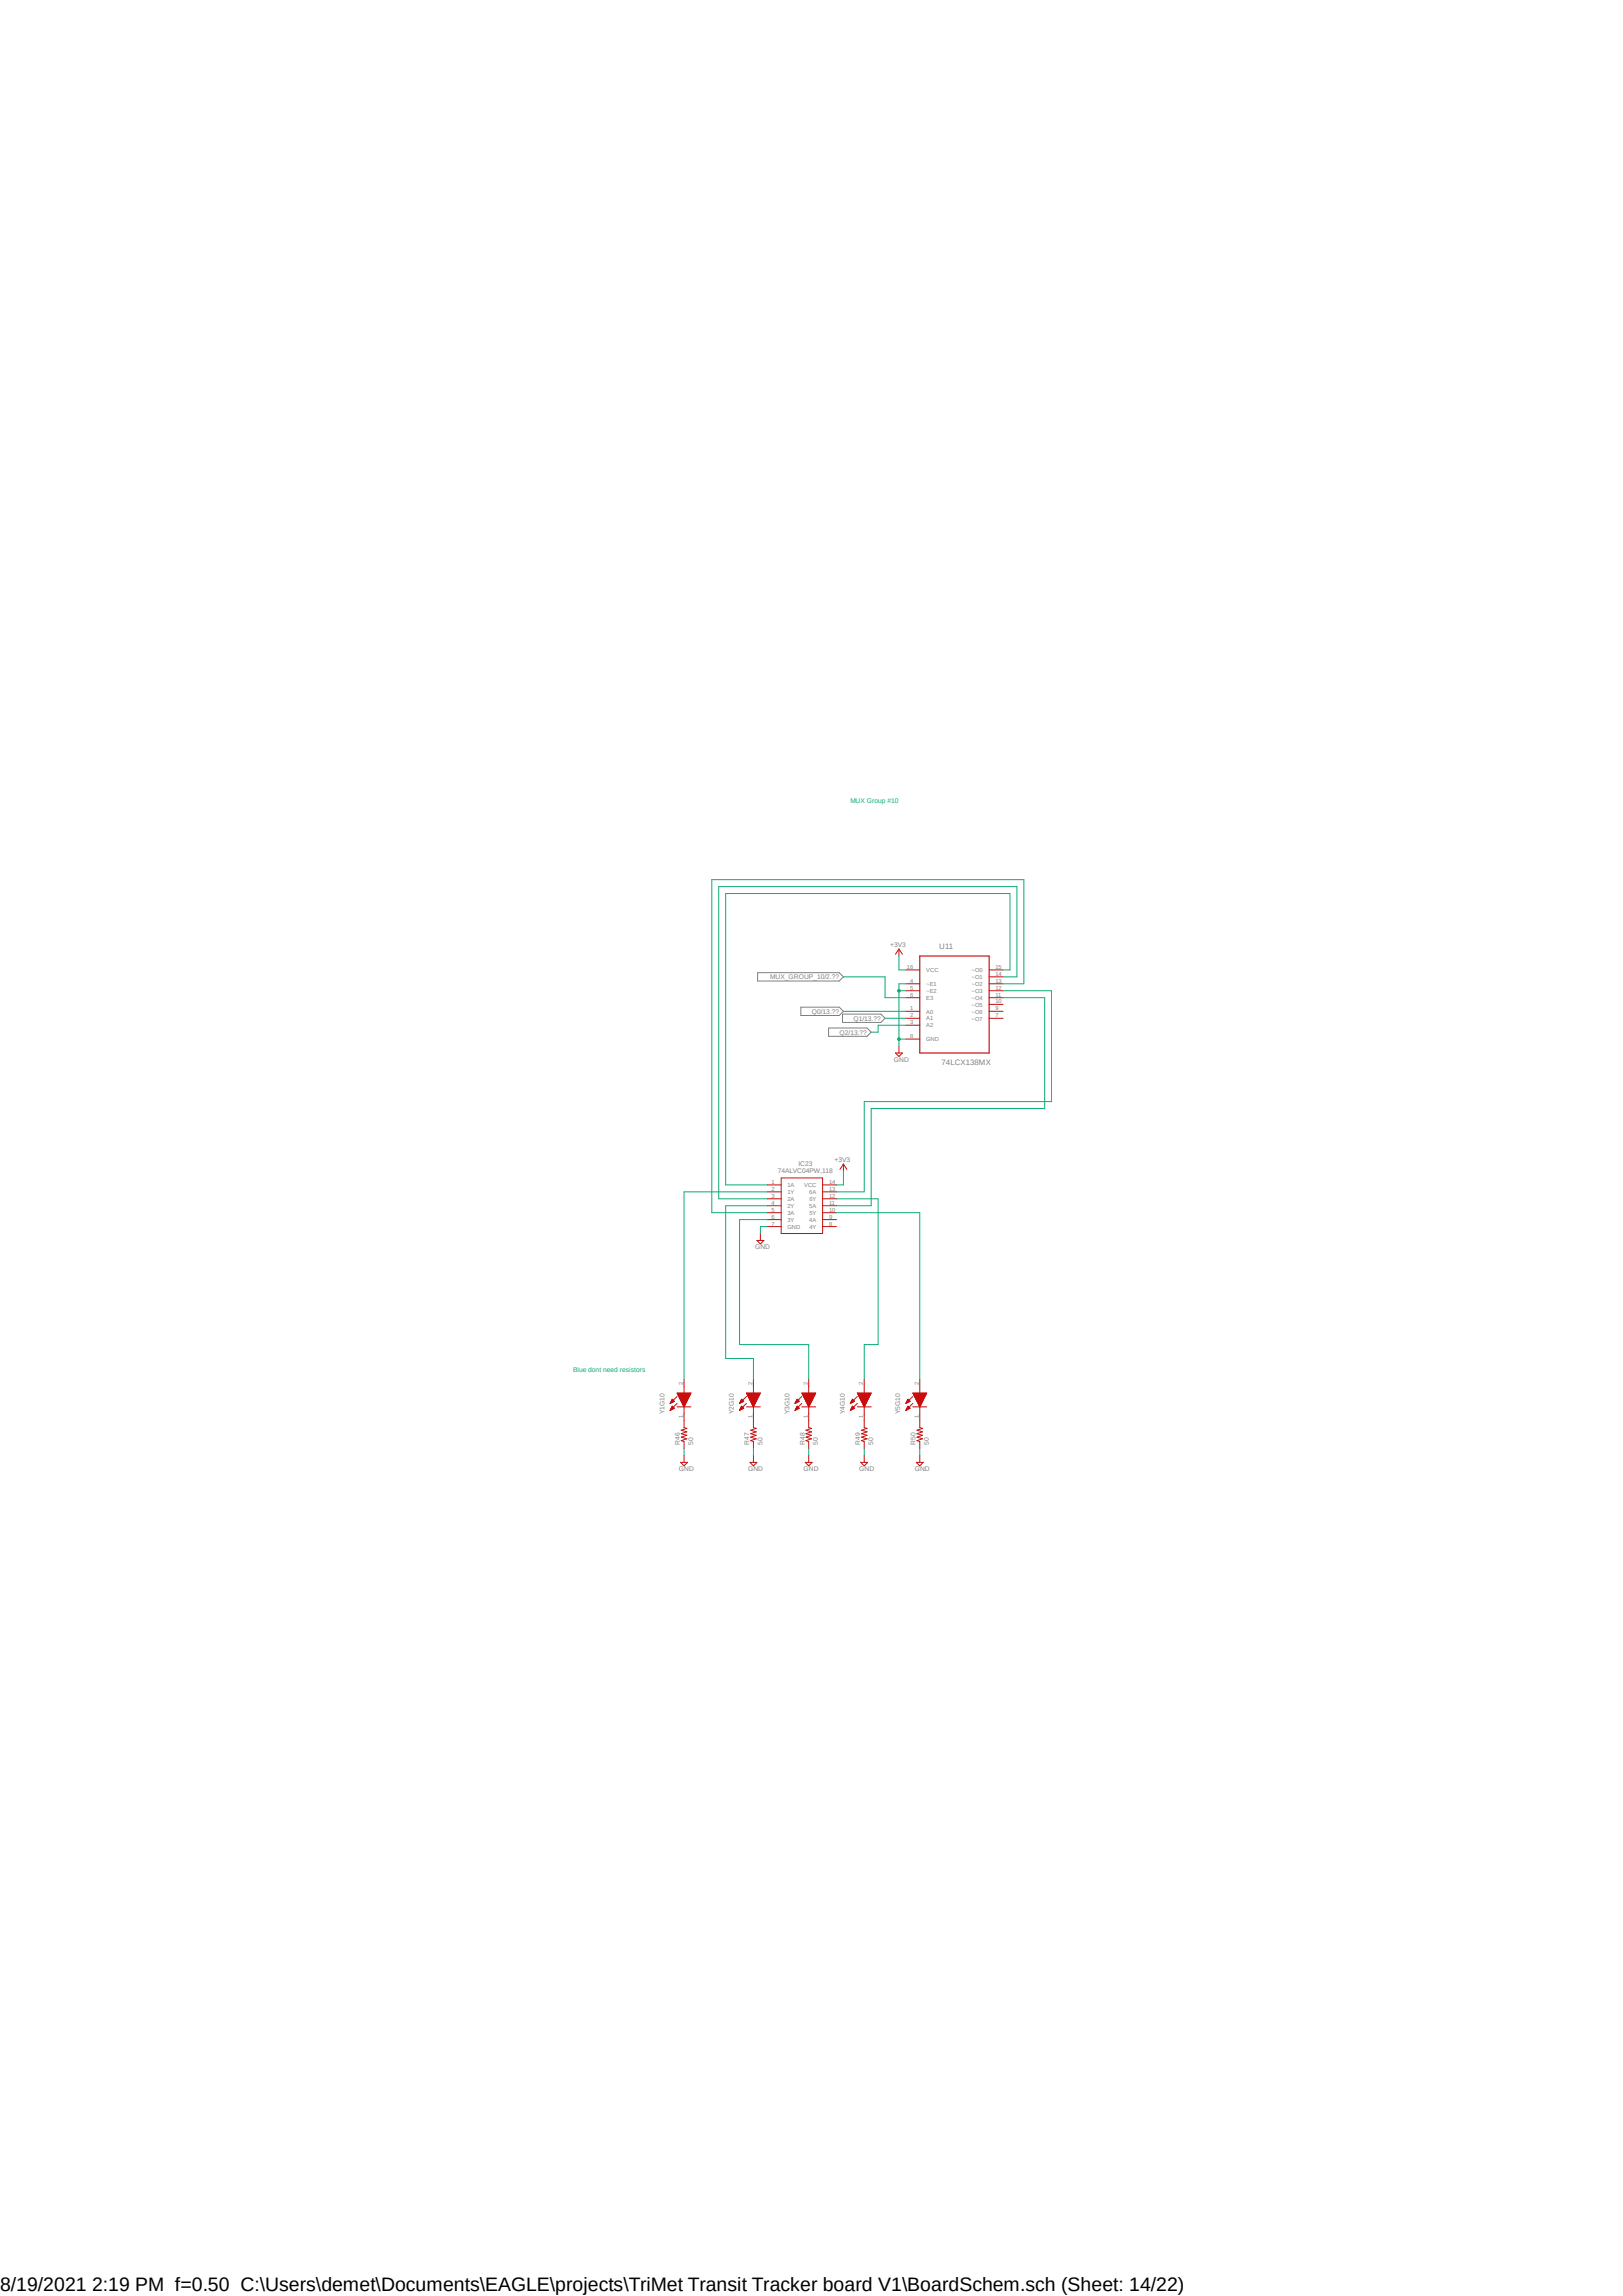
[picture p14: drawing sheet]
<svg xmlns="http://www.w3.org/2000/svg" width="297mm" height="420mm" viewBox="0 0 297 420" stroke-linecap="round" stroke-linejoin="round" font-family="sans-serif">
<defs><g id="words">
<text font-size="3.6" x="0" y="419.1">8/19/2021 2:19 PM f=0.50 C:\Users\demet\Documents\EAGLE\projects\TriMet Transit Tracker board V1\BoardSchem.sch (Sheet: 14/22)</text>
<g font-size="1.4" fill="#808080">
<text x="171.9" y="173.6">U11</text>
<text x="172.3" y="194.9">74LCX138MX</text>
</g>
<g font-size="1.2" fill="#0dab76">
<text x="155.6" y="146.9">MUX Group #10</text>
<text x="104.9" y="251">Blue dont need resistors</text>
</g>
<g font-size="1.2" fill="#808080">
<text x="162.9" y="173.2">+3V3</text>
<text x="141" y="179.1">MUX_GROUP_10/2.??</text>
<text x="148.5" y="185.5">Q0/13.??</text>
<text x="153.6" y="189.3">Q2/13.??</text>
<text x="156.2" y="186.7">Q1/13.??</text>
<text x="163.6" y="194.2">GND</text>
<text x="142.3" y="214.6">74ALVC04PW,118</text>
<text x="146.1" y="213.4">IC23</text>
<text x="152.7" y="212.6">+3V3</text>
<text x="138.2" y="228.5">GND</text>
<text x="121.6" y="258.7" transform="rotate(-90 121.6 258.7)">Y1G10</text>
<text x="134.3" y="258.7" transform="rotate(-90 134.3 258.7)">Y2G10</text>
<text x="144.5" y="258.7" transform="rotate(-90 144.5 258.7)">Y3G10</text>
<text x="154.6" y="258.7" transform="rotate(-90 154.6 258.7)">Y4G10</text>
<text x="164.8" y="258.7" transform="rotate(-90 164.8 258.7)">Y5G10</text>
<text x="124.2" y="269.1">GND</text>
<text x="124.4" y="264.3" transform="rotate(-90 124.4 264.3)">R46</text>
<text x="126.8" y="264.3" transform="rotate(-90 126.8 264.3)">50</text>
<text x="136.9" y="269.1">GND</text>
<text x="137.1" y="264.3" transform="rotate(-90 137.1 264.3)">R47</text>
<text x="139.5" y="264.3" transform="rotate(-90 139.5 264.3)">50</text>
<text x="147.1" y="269.1">GND</text>
<text x="147.3" y="264.3" transform="rotate(-90 147.3 264.3)">R48</text>
<text x="149.6" y="264.3" transform="rotate(-90 149.6 264.3)">50</text>
<text x="157.2" y="269.1">GND</text>
<text x="157.4" y="264.3" transform="rotate(-90 157.4 264.3)">R49</text>
<text x="159.8" y="264.3" transform="rotate(-90 159.8 264.3)">50</text>
<text x="167.4" y="269.1">GND</text>
<text x="167.6" y="264.3" transform="rotate(-90 167.6 264.3)">R50</text>
<text x="170" y="264.3" transform="rotate(-90 170 264.3)">50</text>
</g>
<g font-size="1.1" fill="#808080">
<text x="165.9" y="177.2">16</text>
<text x="166.5" y="179.7">4</text>
<text x="169.5" y="177.8">VCC</text>
<text x="177.8" y="177.8">~O0</text>
<text x="177.8" y="179.1">~O1</text>
<text x="182.2" y="177.2">15</text>
<text x="182.2" y="178.5">14</text>
<text x="182.2" y="179.7">13</text>
<text x="166.5" y="181">5</text>
<text x="166.5" y="182.3">6</text>
<text x="166.5" y="184.8">1</text>
<text x="169.5" y="180.3">~E1</text>
<text x="169.5" y="181.6">~E2</text>
<text x="169.5" y="182.9">E3</text>
<text x="169.5" y="185.4">A0</text>
<text x="177.8" y="180.3">~O2</text>
<text x="177.8" y="181.6">~O3</text>
<text x="177.8" y="182.9">~O4</text>
<text x="177.8" y="184.1">~O5</text>
<text x="177.8" y="185.4">~O6</text>
<text x="182.2" y="181">12</text>
<text x="182.2" y="182.3">11</text>
<text x="182.2" y="183.6">10</text>
<text x="182.2" y="184.8">9</text>
<text x="166.5" y="186.1">2</text>
<text x="166.5" y="187.4">3</text>
<text x="166.5" y="189.9">8</text>
<text x="169.5" y="186.6">A1</text>
<text x="169.5" y="187.9">A2</text>
<text x="169.5" y="190.5">GND</text>
<text x="177.8" y="186.7">~O7</text>
<text x="182.2" y="186.1">7</text>
<text x="141.2" y="216.6">1</text>
<text x="141.2" y="217.8">2</text>
<text x="141.2" y="219.1">3</text>
<text x="141.2" y="220.4">4</text>
<text x="141.2" y="221.7">5</text>
<text x="144.1" y="217.1">1A</text>
<text x="144.1" y="218.4">1Y</text>
<text x="144.1" y="219.7">2A</text>
<text x="144.1" y="220.9">2Y</text>
<text x="147.2" y="217.1">VCC</text>
<text x="148.1" y="218.4">6A</text>
<text x="148.1" y="220.9">5A</text>
<text x="148.1" y="219.7">6Y</text>
<text x="151.7" y="216.6">14</text>
<text x="151.7" y="217.8">13</text>
<text x="151.7" y="219.1">12</text>
<text x="151.7" y="220.4">11</text>
<text x="151.7" y="221.7">10</text>
<text x="141.2" y="222.9">6</text>
<text x="141.2" y="224.2">7</text>
<text x="144.1" y="222.2">3A</text>
<text x="144.1" y="223.5">3Y</text>
<text x="144.1" y="224.7">GND</text>
<text x="148.1" y="223.5">4A</text>
<text x="148.1" y="222.2">5Y</text>
<text x="148.1" y="224.7">4Y</text>
<text x="151.7" y="222.9">9</text>
<text x="151.7" y="224.2">8</text>
<text x="125" y="253.4" transform="rotate(-90 125 253.4)">2</text>
<text x="137.7" y="253.4" transform="rotate(-90 137.7 253.4)">2</text>
<text x="147.8" y="253.4" transform="rotate(-90 147.8 253.4)">2</text>
<text x="158" y="253.4" transform="rotate(-90 158 253.4)">2</text>
<text x="168.1" y="253.4" transform="rotate(-90 168.1 253.4)">2</text>
<text x="125" y="259.4" transform="rotate(-90 125 259.4)">1</text>
<text x="137.7" y="259.4" transform="rotate(-90 137.7 259.4)">1</text>
<text x="147.8" y="259.4" transform="rotate(-90 147.8 259.4)">1</text>
<text x="158" y="259.4" transform="rotate(-90 158 259.4)">1</text>
<text x="168.1" y="259.4" transform="rotate(-90 168.1 259.4)">1</text>
</g>
</g></defs>
<path d="M104.5 145.6l88 123.9M192.5 145.6l-88 123.9" fill="none" stroke="#fff" stroke-width=".18"/>
<path d="M138.6 177.9h15l.7 .8-.7 .8h-15zM146.6 184.2h7l.7 .8-.7 .8h-7zM151.6 188h7.1l.7 .8-.7 .8h-7.1zM154.2 185.5h7l.8 .8-.8 .7h-7z" fill="none" stroke="#808080" stroke-width=".18"/>
<path d="M168.3 174.9h12.7v17.7h-12.7z" fill="none" stroke="#c90d0c" stroke-width=".21"/>
<g fill="none" stroke="#c90d0c" stroke-width=".18">
<path d="M164.5 173.6l.6 .9M164.5 173.6l-.6 .9M164.5 173.6v1.3M165.8 177.4h2.5M165.8 180h2.5M181 177.4h2.6M181 180h2.6M181 178.7h2.6M163.9 192.6h1.2l-.6 .7zM164.5 191.3v1.3M165.8 181.2h2.5M165.8 182.5h2.5"/>
<path d="M165.8 185h2.5M165.8 186.3h2.5M165.8 187.5h2.5M165.8 190.1h2.5M181 181.2h2.6M181 182.5h2.6M181 185h2.6M181 186.3h2.6M181 183.7h2.6M140.4 216.7h2.6M140.4 218h2.6M140.4 219.3h2.6"/>
<path d="M143 215.5h7.5v10.1h-7.5zM150.5 216.7h2.6M150.5 218h2.6M150.5 219.3h2.6M154.3 212.9l.7 1M154.3 212.9l-.6 1M154.3 212.9v1.3M138.5 226.9h1.3l-.7 .6zM139.1 225.6v1.3M140.4 220.6h2.6M140.4 221.8h2.6M140.4 223.1h2.6"/>
<path d="M140.4 224.4h2.6M150.5 220.6h2.6M150.5 221.8h2.6M150.5 223.1h2.6M150.5 224.4h2.6M122.6 258h.1M122.6 256.7l.1 .1M122.7 256.7h.1M122.7 257.9h.1M122.7 256.6h.2M122.7 256.5h.3M122.7 257.9h.2"/>
<path d="M122.7 257.8h.3M122.8 256.5h.3M122.8 257.7h.3M122.8 256.4h.5M122.8 257.7h.5M122.9 256.3h.5M122.9 256.3h.4M122.9 257.6h.5M122.9 257.6h.4M122.9 256.2h.4M122.9 257.5h.4M122.9 256.2h.3"/>
<path d="M122.9 257.4h.3M123 257.3h.1M123 256.1h.1M123 256h.1M123.4 257.6l-.4-.4-.4 .8M123.4 257.6l-.8 .4M123.4 256.3l-.4-.4-.4 .8M123.4 256.3l-.8 .4M123.9 257.3h2.5M123.9 256.7l-1.3 1.3M123.9 255.4l-1.3 1.3M123.9 254.8h2.5l-1.2 2.5z"/>
<path d="M124 254.9h2.4M124 255h2.4M124 255.1h2.3M124.1 255.2h2.1M124.1 255.1h2.2M124.1 255.3h2.1M124.2 255.3h2M124.2 255.4h1.9M124.2 255.4h2M124.2 255.5h1.9M124.3 255.6h1.8M124.3 255.7h1.7"/>
<path d="M124.4 255.8h1.6M124.4 255.8h1.5M124.5 256h1.4M124.5 256.1h1.3M124.6 256.2h1.1M124.6 256.2h1.2M124.6 256.3h1.1M124.7 256.3h1M124.7 256.5h.9M124.7 256.4h.9M124.8 256.5h.8M124.8 256.6h.8"/>
<path d="M124.8 256.7h.7M124.9 256.8h.6M124.9 256.8h.5M125 257h.3M125 256.9h.4M125.1 257.2h.1M125.1 257.2h.2M125.1 257.3h.1M125.2 252.3v2.5M125.2 257.3v3.9l.5 .1-1 .3 1 .3-1 .4 1 .3-1 .3 1 .3-1 .3 .5 .2v1.3M125.2 257.3v.1M125.9 255.9h-1.4"/>
<path d="M135.3 256.7h.2M135.3 257.9h.2M135.3 258h.1M135.3 256.7l.1 .1M135.4 256.6h.2M135.4 257.9h.2M135.4 256.5h.3M135.4 257.8h.3M135.5 256.5h.3M135.5 256.4h.5M135.5 257.7h.3M135.5 257.7h.5"/>
<path d="M135.5 256.3h.6M135.5 257.6h.6M135.6 256.3h.4M135.6 257.6h.4M135.6 256.2h.4M135.6 256.2h.3M135.6 257.5h.4M135.6 257.4h.3M135.6 257.3h.2M135.6 256.1h.2M135.7 257.3h.1M135.7 256h.1"/>
<path d="M136.1 257.6l-.4-.4-.4 .8M136.1 257.6l-.8 .4M136.1 256.3l-.4-.4-.4 .8M136.1 256.3l-.8 .4M136.6 257.3h2.5M136.6 254.8h2.5l-1.2 2.5zM136.6 254.9h2.5M136.6 256.7l-1.3 1.3M136.6 255.4l-1.3 1.3M136.7 254.9h2.4M136.7 255h2.3M136.7 255.1h2.3"/>
<path d="M136.8 255.2h2.1M136.8 255.3h2.1M136.9 255.4h2M136.9 255.3h2M136.9 255.4h1.9M136.9 255.5h1.9M137 255.7h1.7M137 255.6h1.8M137.1 255.8h1.5M137.1 255.9h1.5M137.2 256h1.3M137.2 256.2h1.3"/>
<path d="M137.2 256.1h1.3M137.3 256.2h1.1M137.3 256.3h1.1M137.4 256.4h.9M137.4 256.3h1M137.4 256.5h.9M137.5 256.5h.8M137.5 256.7h.7M137.5 256.6h.8M137.6 256.8h.5M137.6 256.9h.5M137.7 257h.3"/>
<path d="M137.8 257.2h.2M137.8 257.2h.1M137.8 257.3h.1M137.9 252.3v2.5M137.9 257.3v3.9l.5 .1-1 .3 1 .3-1 .4 1 .3-1 .3 1 .3-1 .3 .5 .2v1.3M137.9 257.3v.1M145.5 256.7h.1M145.5 257.9h.1M145.5 258h.1M145.5 256.7v.1M145.5 256.6h.3M145.5 257.9h.3"/>
<path d="M145.6 256.5h.3M145.6 257.8h.3M145.6 256.5h.4M145.6 256.4h.5M145.6 257.7h.4M145.6 257.7h.5M145.7 256.3h.5M145.7 257.6h.5M145.8 256.2h.3M145.8 256.2h.2M145.8 257.5h.3M145.8 257.4h.2"/>
<path d="M145.8 257.3h.2M145.8 256.1h.2M145.8 257.3h.1M145.8 256h.1M145.9 257.2l.4 .4-.8 .4zM145.9 255.9l.4 .4-.8 .4zM146.7 257.3h2.6M146.7 254.8h2.6l-1.3 2.5zM146.7 256.7l-1.2 1.3M146.7 255.4l-1.2 1.3M146.8 254.9h2.5M146.8 254.9h2.4"/>
<path d="M146.9 255.1h2.2M146.9 255h2.3M146.9 255.2h2.2M147 255.3h2M147 255.3h2.1M147 255.4h2M147.1 255.4h1.9M147.1 255.6h1.8M147.1 255.5h1.8M147.2 255.7h1.7M147.2 255.7h1.6M147.2 255.8h1.6"/>
<path d="M147.3 255.9h1.5M147.4 256.1h1.2M147.4 256h1.3M147.4 256.2h1.2M147.5 256.3h1M147.5 256.4h1M147.6 256.5h.9M147.6 256.6h.8M147.6 256.5h.8M147.7 256.7h.7M147.7 256.7h.6M147.7 256.8h.6"/>
<path d="M147.8 256.9h.5M147.8 257h.4M147.9 257.2h.2M148 257.2h.1M148 257.3h.1M148 252.3v2.5M148 257.3v3.9l.5 .1-1 .3 1 .3-1 .4 1 .3-1 .3 1 .3-1 .3 .5 .2v1.3M148 257.3v.1M148.2 257l-.3 .1M155.6 258h.1M155.6 256.7l.1 .1M155.7 256.7h.1"/>
<path d="M155.7 257.9h.1M155.7 256.6h.2M155.7 257.9h.2M155.7 256.5h.3M155.7 256.5h.4M155.7 257.8h.3M155.7 257.7h.4M155.8 256.4h.5M155.8 257.7h.5M155.8 256.3h.6M155.8 257.6h.6M155.9 256.3h.4"/>
<path d="M155.9 256.2h.4M155.9 257.6h.4M155.9 257.5h.4M155.9 256.2h.3M155.9 257.4h.3M156 257.3h.1M156 256.1h.1M156 256h.1M156.4 257.6l-.4-.4-.4 .8M156.4 257.6l-.8 .4M156.4 256.3l-.4-.4-.4 .8M156.4 256.3l-.8 .4"/>
<path d="M156.9 257.3h2.5M156.9 254.8h2.5l-1.2 2.5zM156.9 256.7l-1.3 1.3M156.9 255.4l-1.3 1.3M156.9 254.9h2.5M157 254.9h2.4M157 255.1h2.3M157 255h2.3M157.1 255.1h2.2M157.1 255.2h2.2M157.1 255.3h2.1M157.2 255.4h1.9"/>
<path d="M157.3 255.6h1.7M157.3 255.5h1.8M157.3 255.7h1.7M157.4 255.7h1.6M157.4 255.8h1.5M157.4 255.8h1.6M157.4 255.9h1.5M157.5 256h1.3M157.5 256.1h1.3M157.6 256.2h1.1M157.6 256.3h1.1M157.7 256.4h.9"/>
<path d="M157.7 256.5h.9M157.8 256.6h.7M157.8 256.7h.7M157.9 256.8h.6M157.9 256.7h.6M157.9 256.8h.5M157.9 256.9h.5M158 257h.3M158 257h.4M158.1 257.2h.2M158.1 257.3h.1M158.1 257.2h.1"/>
<path d="M158.2 252.3v2.5M158.2 257.3v3.9l.5 .1-1.1 .3 1.1 .3-1.1 .4 1.1 .3-1.1 .3 1.1 .3-1.1 .3 .6 .2v1.3M158.2 257.3v.1M165.8 258h.1M165.8 256.7v.1M165.8 256.7h.1M165.8 257.9h.1M165.9 256.6h.1M165.9 256.5h.3M165.9 257.9h.1M165.9 257.8h.3M165.9 256.5h.4"/>
<path d="M165.9 257.7h.4M165.9 256.4h.5M165.9 257.7h.5M166 256.3h.5M166 257.6h.5M166 256.2h.4M166 257.5h.4M166.1 256.2h.3M166.1 257.4h.3M166.1 257.3h.2M166.1 257.3h.1M166.1 256.1h.2"/>
<path d="M166.1 256h.1M166.5 257.6l-.3-.4-.4 .8M166.5 257.6l-.7 .4M166.5 256.3l-.3-.4-.4 .8M166.5 256.3l-.7 .4M167 257.3h2.6M167 254.8h2.6l-1.3 2.5zM167 256.7l-1.2 1.3M167 255.4l-1.2 1.3M167.1 254.9h2.4M167.1 255h2.4M167.2 255.1h2.3"/>
<path d="M167.2 255.1h2.2M167.3 255.3h2.1M167.3 255.2h2.1M167.3 255.3h2M167.3 255.4h2M167.4 255.5h1.8M167.4 255.4h1.9M167.4 255.6h1.8M167.5 255.7h1.7M167.5 255.8h1.6M167.6 255.8h1.5M167.6 255.9h1.4"/>
<path d="M167.6 256h1.4M167.7 256.1h1.3M167.7 256.2h1.2M167.8 256.3h1.1M167.8 256.2h1.1M167.8 256.3h1M167.9 256.4h.9M167.9 256.5h.8M167.9 256.5h.9M167.9 256.6h.8M168 256.7h.7M168 256.8h.6"/>
<path d="M168.1 256.8h.5M168.1 256.9h.4M168.1 257h.4M168.2 257.2h.2M168.3 257.3h.1M168.3 257.2h.1M168.3 252.3v2.5M168.3 257.3v3.9l.5 .1-1 .3 1 .3-1 .4 1 .3-1 .3 1 .3-1 .3 .5 .2v1.3M168.3 257.3l.1 .1M124.5 267.5h1.3l-.6 .6zM125.2 266.2v1.3M137.2 267.5h1.3l-.6 .6z"/>
<path d="M137.9 266.2v1.3M147.4 267.5h1.2l-.6 .6zM148 266.2v1.3M157.5 267.5h1.3l-.6 .6zM158.2 266.2v1.3M167.7 267.5h1.3l-.7 .6zM168.3 266.2v1.3"/>
</g>
<path d="M164.5 174.9v2.5h1.3M165.8 180h-1.3v11.3M164.5 190.1h1.3M164.5 181.2h1.3M154.3 214.2v2.5h-1.2M140.4 224.4h-1.3v1.2" fill="none" stroke="#0dab76" stroke-width=".18"/>
<circle cx="164.5" cy="181.2" r=".25" fill="#0dab76"/>
<circle cx="164.5" cy="181.2" r=".25" fill="none" stroke="#0dab76" stroke-width=".18"/>
<circle cx="164.5" cy="190.1" r=".25" fill="#0dab76"/>
<g fill="none" stroke="#0dab76" stroke-width=".18">
<path d="M154.3 178.7h7.7v3.8h3.8M183.6 177.4h1.2v-14h-52v53.3h7.6M183.6 178.7h2.5v-16.5h-54.6v57.1h8.9M183.6 180h3.8v-19.1h-57.1v60.9h10.1M154.3 185h11.5M162 186.3h3.8M165.8 187.5h-5.1v1.3h-1.3M183.6 181.2h8.8v20.3h-34.2v16.5h-5.1M183.6 182.5h7.6v20.3h-31.8v17.8h-6.3M140.4 218h-15.2v34.3M153.1 219.3h7.6v26.7h-2.5v6.3M140.4 220.6h-7.6v27.9h5.1v3.8"/>
<path d="M140.4 223.1h-5.1v22.9h12.7v6.3M153.1 221.8h15.2v30.5M125.2 265v1.2M137.9 265v1.2M148 265v1.2M158.2 265v1.2M168.3 265v1.2"/>
<circle cx="164.5" cy="190.1" r=".25"/>
</g>
<use href="#words"/>
</svg>
